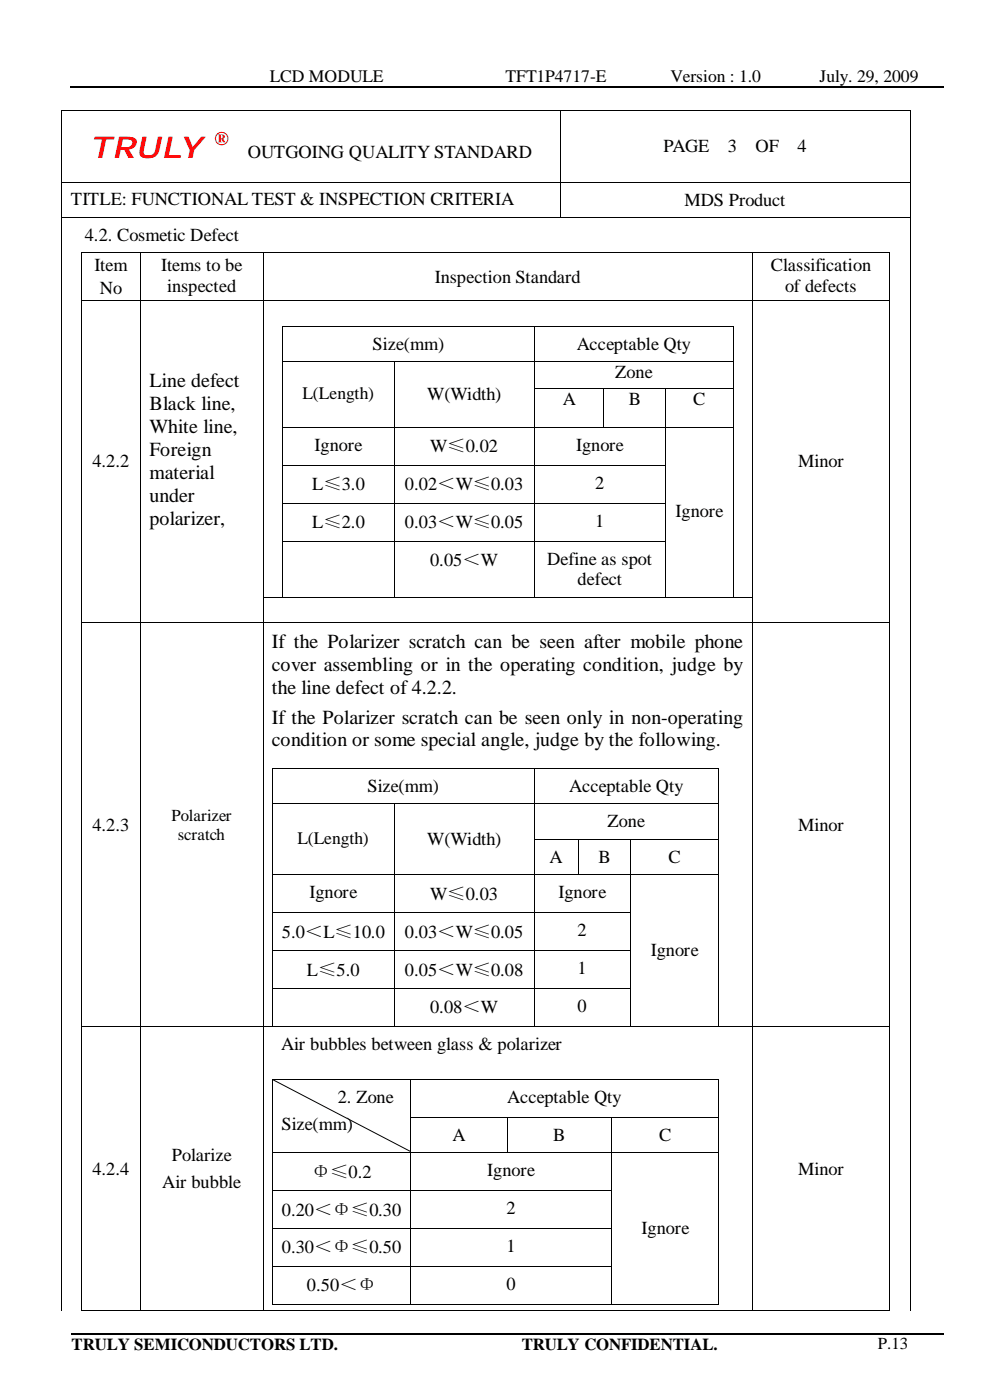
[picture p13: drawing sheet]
<svg xmlns="http://www.w3.org/2000/svg" width="210mm" height="297mm" viewBox="0 0 210 297" stroke-linecap="round" stroke-linejoin="round" font-family="sans-serif">
<defs><g id="words">
<text font-size="6.3" fill="#f00" x="19" y="33.5">TRULY</text>
<g font-size="4.2">
<text x="31.7" y="82.1">Line defect</text>
<text x="31.7" y="87">Black line,</text>
<text x="31.7" y="91.8">White line,</text>
<text x="31.7" y="96.7">Foreign</text>
<text x="31.7" y="101.5">material</text>
<text x="31.7" y="106.4">under</text>
<text x="31.7" y="111.3">polarizer,</text>
<text x="57.6" y="137.3">If the Polarizer scratch can be seen after mobile phone</text>
<text x="57.6" y="142.2">cover assembling or in the operating condition, judge by</text>
<text x="57.6" y="147.1">the line defect of 4.2.2.</text>
<text x="57.6" y="153.3">If the Polarizer scratch can be seen only in non-operating</text>
<text x="57.6" y="158.2">condition or some special angle, judge by the following.</text>
</g>
<text font-size="4.1" fill="#f00" x="45.4" y="30.7">®</text>
<g font-size="3.9">
<text x="52.5" y="33.5">OUTGOING QUALITY STANDARD</text>
<text x="140.5" y="32.3">PAGE</text>
<text x="154.2" y="32.3">3</text>
<text x="160" y="32.3">OF</text>
<text x="168.9" y="32.3">4</text>
<text x="15" y="43.5">TITLE: FUNCTIONAL TEST &amp; INSPECTION CRITERIA</text>
<text x="144.9" y="43.6">MDS Product</text>
<text x="17.9" y="51.1">4.2. Cosmetic Defect</text>
<text x="20" y="57.5">Item</text>
<text x="34.1" y="57.4">Items to be</text>
<text x="92.1" y="59.9">Inspection Standard</text>
<text x="163.2" y="57.4">Classification</text>
<text x="21.2" y="62.2">No</text>
<text x="35.4" y="61.9">inspected</text>
<text x="166.3" y="61.9">of defects</text>
<text x="78.9" y="74.1">Size(mm)</text>
<text x="122.2" y="74.1">Acceptable Qty</text>
<text x="130.3" y="80.2">Zone</text>
<text x="90.5" y="84.8">W(Width)</text>
<text x="119.2" y="85.9">A</text>
<text x="133.2" y="85.9">B</text>
<text x="146.8" y="85.9">C</text>
<text x="66.6" y="95.5">Ignore</text>
<text x="91.1" y="95.9">W≤0.02</text>
<text x="122" y="95.5">Ignore</text>
<text x="19.6" y="99">4.2.2</text>
<text x="169.1" y="99">Minor</text>
<text x="66.1" y="103.9">L≤3.0</text>
<text x="85.8" y="103.9">0.02＜W≤0.03</text>
<text x="126.1" y="103.6">2</text>
<text x="66.1" y="111.9">L≤2.0</text>
<text x="85.8" y="111.9">0.03＜W≤0.05</text>
<text x="126.1" y="111.6">1</text>
<text x="143.1" y="109.7">Ignore</text>
<text x="91.1" y="120">0.05＜W</text>
<text x="115.9" y="119.6">Define as spot</text>
<text x="122.3" y="124.1">defect</text>
<text x="77.8" y="167.8">Size(mm)</text>
<text x="120.6" y="167.8">Acceptable Qty</text>
<text x="19.6" y="176.1">4.2.3</text>
<text x="90.5" y="179">W(Width)</text>
<text x="128.7" y="175.3">Zone</text>
<text x="169.1" y="176.1">Minor</text>
<text x="116.4" y="182.9">A</text>
<text x="126.7" y="182.9">B</text>
<text x="141.6" y="182.9">C</text>
<text x="65.5" y="190.3">Ignore</text>
<text x="91.1" y="190.7">W≤0.03</text>
<text x="118.3" y="190.3">Ignore</text>
<text x="59.7" y="198.7">5.0＜L≤10.0</text>
<text x="85.8" y="198.7">0.03＜W≤0.05</text>
<text x="122.3" y="198.4">2</text>
<text x="137.8" y="202.5">Ignore</text>
<text x="65" y="206.8">L≤5.0</text>
<text x="85.8" y="206.8">0.05＜W≤0.08</text>
<text x="122.3" y="206.4">1</text>
<text x="91.1" y="214.7">0.08＜W</text>
<text x="122.3" y="214.4">0</text>
<text x="59.5" y="222.6">Air bubbles between glass &amp; polarizer</text>
<text x="71.5" y="233.7">2. Zone</text>
<text x="107.4" y="233.7">Acceptable Qty</text>
<text x="59.6" y="239.5">Size(mm)</text>
<text x="36.4" y="246">Polarize</text>
<text x="95.8" y="241.8">A</text>
<text x="117.2" y="241.8">B</text>
<text x="139.6" y="241.8">C</text>
<text x="19.6" y="248.9">4.2.4</text>
<text x="34.4" y="251.8">Air bubble</text>
<text x="66" y="249.6">Φ≤0.2</text>
<text x="103.2" y="249.3">Ignore</text>
<text x="169.1" y="248.9">Minor</text>
<text x="59.7" y="257.7">0.20＜Φ≤0.30</text>
<text x="107.3" y="257.3">2</text>
<text x="135.9" y="261.5">Ignore</text>
<text x="59.7" y="265.6">0.30＜Φ≤0.50</text>
<text x="107.3" y="265.3">1</text>
<text x="65" y="273.7">0.50＜Φ</text>
<text x="107.3" y="273.3">0</text>
</g>
<g font-size="3.7">
<text x="57.1" y="17.5">LCD MODULE</text>
<text x="107.1" y="17.5">TFT1P4717-E</text>
<text x="142" y="17.5">Version : 1.0</text>
<text x="173.6" y="17.5">July. 29, 2009</text>
<text x="64.1" y="84.6">L(Length)</text>
<text x="63" y="178.8">L(Length)</text>
</g>
<g font-size="3.6">
<text x="36.3" y="173.9">Polarizer</text>
<text x="37.7" y="178">scratch</text>
<text x="15.2" y="286">TRULY SEMICONDUCTORS LTD.</text>
<text x="110.5" y="286">TRULY CONFIDENTIAL.</text>
<text x="185.9" y="285.9">P.13</text>
</g>
</g></defs>
<path d="M14.9 18.3h185.1M15.2 282.7h162.8M178.2 282.7h21.8" fill="none" stroke="#000" stroke-width=".25"/>
<g fill="#000">
<path d="M56.9 18.2h.2v.3h-.2zM84.6 18.2h.2v.3h-.2zM141.7 18.2h.3v.3h-.3zM168 18.2h.2v.3h-.2zM13 23.4h.1v.2h-.1zM13 38.5h.1v.2h-.1zM118.6 23.4h.2v.2h-.2zM118.6 38.5h.2v.2h-.2zM192.7 23.4h.2v.2h-.2zM192.7 38.5h.2v.2h-.2zM13 46h.1v.2h-.1zM13 53.4h.1v.2h-.1z"/>
<path d="M17.2 53.4h.2v.2h-.2zM29.7 53.4h.2v.2h-.2zM55.6 53.4h.2v.2h-.2zM118.6 46h.2v.2h-.2zM159.3 53.4h.2v.2h-.2zM188.2 53.4h.2v.2h-.2zM192.7 46h.2v.2h-.2zM192.7 53.4h.2v.2h-.2zM13 63.6h.1v.2h-.1zM13 69h.1v.2h-.1zM13 76.6h.1v.1h-.1zM17.2 63.6h.2v.2h-.2z"/>
<path d="M17.2 69h.2v.2h-.2zM17.2 76.6h.2v.1h-.2zM29.7 63.6h.2v.2h-.2zM29.7 69h.2v.2h-.2zM29.7 76.6h.2v.1h-.2zM55.6 63.6h.2v.2h-.2zM55.6 69h.2v.2h-.2zM55.6 76.6h.2v.1h-.2zM59.8 69h.1v.2h-.1zM59.8 76.6h.1v.1h-.1zM83.4 76.6h.2v.1h-.2zM113 69h.2v.2h-.2z"/>
<path d="M113 76.6h.2v.1h-.2zM155.2 69h.2v.2h-.2zM155.2 76.6h.2v.1h-.2zM159.3 63.6h.2v.2h-.2zM159.3 69h.2v.2h-.2zM159.3 76.6h.2v.1h-.2zM188.2 63.6h.2v.2h-.2zM188.2 69h.2v.2h-.2zM188.2 76.6h.2v.1h-.2zM192.7 63.6h.2v.2h-.2zM192.7 69h.2v.2h-.2zM192.7 76.6h.2v.1h-.2z"/>
<path d="M13 82.2h.1v.2h-.1zM13 90.4h.1v.2h-.1zM13 98.5h.1v.2h-.1zM17.2 82.2h.2v.2h-.2zM17.2 90.4h.2v.2h-.2zM17.2 98.5h.2v.2h-.2zM29.7 82.2h.2v.2h-.2zM29.7 90.4h.2v.2h-.2zM29.7 98.5h.2v.2h-.2zM55.6 82.2h.2v.2h-.2zM55.6 90.4h.2v.2h-.2zM55.6 98.5h.2v.2h-.2z"/>
<path d="M59.8 82.2h.1v.2h-.1zM59.8 90.4h.1v.2h-.1zM59.8 98.5h.1v.2h-.1zM83.4 82.2h.2v.2h-.2zM83.4 90.4h.2v.2h-.2zM83.4 98.5h.2v.2h-.2zM113 82.2h.2v.2h-.2zM113 90.4h.2v.2h-.2zM113 98.5h.2v.2h-.2zM127.8 82.2h.2v.2h-.2zM127.8 90.4h.2v.2h-.2zM140.9 82.2h.2v.2h-.2z"/>
<path d="M140.9 90.4h.2v.2h-.2zM140.9 98.5h.2v.2h-.2zM155.2 82.2h.2v.2h-.2zM155.2 90.4h.2v.2h-.2zM155.2 98.5h.2v.2h-.2zM159.3 82.2h.2v.2h-.2zM159.3 90.4h.2v.2h-.2zM159.3 98.5h.2v.2h-.2zM188.2 82.2h.2v.2h-.2zM188.2 90.4h.2v.2h-.2zM188.2 98.5h.2v.2h-.2zM192.7 82.2h.2v.2h-.2z"/>
<path d="M192.7 90.4h.2v.2h-.2zM192.7 98.5h.2v.2h-.2zM13 106.5h.1v.2h-.1zM13 114.6h.1v.1h-.1zM17.2 106.5h.2v.2h-.2zM17.2 114.6h.2v.1h-.2zM29.7 106.5h.2v.2h-.2zM29.7 114.6h.2v.1h-.2zM55.6 106.5h.2v.2h-.2zM55.6 114.6h.2v.1h-.2zM59.8 106.5h.1v.2h-.1zM59.8 114.6h.1v.1h-.1z"/>
<path d="M83.4 106.5h.2v.2h-.2zM83.4 114.6h.2v.1h-.2zM113 106.5h.2v.2h-.2zM113 114.6h.2v.1h-.2zM140.9 106.5h.2v.2h-.2zM140.9 114.6h.2v.1h-.2zM155.2 106.5h.2v.2h-.2zM155.2 114.6h.2v.1h-.2zM159.3 106.5h.2v.2h-.2zM159.3 114.6h.2v.1h-.2zM188.2 106.5h.2v.2h-.2zM188.2 114.6h.2v.1h-.2z"/>
<path d="M192.7 106.5h.2v.2h-.2zM192.7 114.6h.2v.1h-.2zM13 126.5h.1v.2h-.1zM13 131.9h.1v.2h-.1zM17.2 126.5h.2v.2h-.2zM17.2 131.9h.2v.2h-.2zM29.7 126.5h.2v.2h-.2zM29.7 131.9h.2v.2h-.2zM55.6 126.5h.2v.2h-.2zM55.6 131.9h.2v.2h-.2zM59.8 126.5h.1v.2h-.1zM83.4 126.5h.2v.2h-.2z"/>
<path d="M113 126.5h.2v.2h-.2zM140.9 126.5h.2v.2h-.2zM155.2 126.5h.2v.2h-.2zM159.3 126.5h.2v.2h-.2zM159.3 131.9h.2v.2h-.2zM188.2 126.5h.2v.2h-.2zM188.2 131.9h.2v.2h-.2zM192.7 126.5h.2v.2h-.2zM192.7 131.9h.2v.2h-.2zM57.6 162.7h.1v.2h-.1zM57.6 170.2h.1v.2h-.1zM57.6 177.8h.1v.2h-.1z"/>
<path d="M83.4 170.2h.2v.2h-.2zM83.4 177.8h.2v.2h-.2zM113.1 162.7h.2v.2h-.2zM113.1 170.2h.2v.2h-.2zM113.1 177.8h.2v.2h-.2zM122.3 177.8h.2v.2h-.2zM133.4 177.8h.2v.2h-.2zM152.1 162.7h.1v.2h-.1zM152.1 170.2h.1v.2h-.1zM152.1 177.8h.1v.2h-.1zM57.6 185.3h.1v.1h-.1zM57.6 193.3h.1v.2h-.1z"/>
<path d="M83.4 185.3h.2v.1h-.2zM83.4 193.3h.2v.2h-.2zM113.1 185.3h.2v.1h-.2zM113.1 193.3h.2v.2h-.2zM122.3 185.3h.2v.1h-.2zM133.4 185.3h.2v.1h-.2zM133.4 193.3h.2v.2h-.2zM152.1 185.3h.1v.1h-.1zM152.1 193.3h.1v.2h-.1zM13 217.5h.1v.2h-.1zM17.2 217.5h.2v.2h-.2zM29.7 217.5h.2v.2h-.2z"/>
<path d="M55.6 217.5h.2v.2h-.2zM57.6 201.4h.1v.1h-.1zM57.6 209.3h.1v.2h-.1zM57.6 217.4h.1v.1h-.1zM83.4 201.4h.2v.1h-.2zM83.4 209.3h.2v.2h-.2zM83.4 217.4h.2v.1h-.2zM113.1 201.4h.2v.1h-.2zM113.1 209.3h.2v.2h-.2zM113.1 217.4h.2v.1h-.2zM133.4 201.4h.2v.1h-.2zM133.4 209.3h.2v.2h-.2z"/>
<path d="M133.4 217.4h.2v.1h-.2zM152.1 201.4h.1v.1h-.1zM152.1 209.3h.1v.2h-.1zM152.1 217.4h.1v.1h-.1zM159.3 217.5h.2v.2h-.2zM188.2 217.5h.2v.2h-.2zM192.7 217.5h.2v.2h-.2zM57.6 228.6h.1v.2h-.1zM57.6 236.7h.1v.2h-.1zM87 228.6h.1v.2h-.1zM87 236.7h.1v.2h-.1zM107.4 236.7h.1v.2h-.1z"/>
<path d="M129.5 236.7h.2v.2h-.2zM152.1 228.6h.1v.2h-.1zM152.1 236.7h.1v.2h-.1zM57.6 244.2h.1v.2h-.1zM57.6 252.2h.1v.2h-.1zM87 244.2h.1v.2h-.1zM87 252.2h.1v.2h-.1zM107.4 244.2h.1v.2h-.1zM129.5 244.2h.2v.2h-.2zM129.5 252.2h.2v.2h-.2zM152.1 244.2h.1v.2h-.1zM152.1 252.2h.1v.2h-.1z"/>
<path d="M17.2 277.7h.2v.2h-.2zM29.7 277.7h.2v.2h-.2zM55.6 277.7h.2v.2h-.2zM57.6 260.2h.1v.2h-.1zM57.6 268.2h.1v.2h-.1zM57.6 276.3h.1v.2h-.1zM87 260.2h.1v.2h-.1zM87 268.2h.1v.2h-.1zM87 276.3h.1v.2h-.1zM129.5 260.2h.2v.2h-.2zM129.5 268.2h.2v.2h-.2zM129.5 276.3h.2v.2h-.2z"/>
<path d="M152.1 260.2h.1v.2h-.1zM152.1 268.2h.1v.2h-.1zM152.1 276.3h.1v.2h-.1zM159.3 277.7h.2v.2h-.2zM188.2 277.7h.2v.2h-.2zM178 282.5h.2v.3h-.2z"/>
</g>
<g fill="none" stroke="#000" stroke-width=".21">
<path d="M13 23.6v14.9M13 38.7v7.3M13.1 23.5h105.5M13.1 38.6h105.5M118.7 23.6v14.9M118.7 38.7v7.3M118.8 23.5h73.9M118.8 38.6h73.9M192.8 23.6v14.9M192.8 38.7v7.3M13 46.2v7.2M13 53.6v10"/>
<path d="M13.1 46.1h105.5M17.3 53.6v10M17.4 53.5h12.3M29.8 53.6v10M29.9 53.5h25.7M55.7 53.6v10M55.8 53.5h103.5M118.8 46.1h73.9M159.4 53.6v10M159.5 53.5h28.7M188.3 53.6v10M192.8 46.2v7.2"/>
<path d="M192.8 53.6v10M13 63.8v5.2M13 69.2v7.4M13 76.7v5.5M17.3 63.8v5.2M17.3 69.2v7.4M17.3 76.7v5.5M17.4 63.7h12.3M29.8 63.8v5.2M29.8 69.2v7.4M29.8 76.7v5.5M29.9 63.7h25.7"/>
<path d="M55.7 63.8v5.2M55.7 69.2v7.4M55.7 76.7v5.5M55.8 63.7h103.5M59.9 69.2v7.4M59.9 76.7v5.5M59.9 69.1h53.1M59.9 76.6h23.5M83.5 76.7v5.5M83.6 76.6h29.4M113.1 69.2v7.4M113.1 76.7v5.5"/>
<path d="M113.2 69.1h42M113.2 76.6h42M155.3 69.2v7.4M155.3 76.7v5.5M159.4 63.8v5.2M159.4 69.2v7.4M159.4 76.7v5.5M159.5 63.7h28.7M188.3 63.8v5.2M188.3 69.2v7.4M188.3 76.7v5.5M192.8 63.8v5.2"/>
<path d="M192.8 69.2v7.4M192.8 76.7v5.5M13 82.4v8M13 90.6v7.9M13 98.7v7.8M17.3 82.4v8M17.3 90.6v7.9M17.3 98.7v7.8M29.8 82.4v8M29.8 90.6v7.9M29.8 98.7v7.8M55.7 82.4v8"/>
<path d="M55.7 90.6v7.9M55.7 98.7v7.8M59.9 82.4v8M59.9 90.6v7.9M59.9 98.7v7.8M59.9 90.5h23.5M59.9 98.6h23.5M83.5 82.4v8M83.5 90.6v7.9M83.5 98.7v7.8M83.6 90.5h29.4M83.6 98.6h29.4"/>
<path d="M113.1 82.4v8M113.1 90.6v7.9M113.1 98.7v7.8M113.2 82.3h14.6M113.2 90.5h14.6M113.2 98.6h27.7M127.9 82.4v8M128 82.3h12.9M128 90.5h12.9M141 82.4v8M141 90.6v7.9M141 98.7v7.8"/>
<path d="M141.1 82.3h14.1M141.1 90.5h14.1M155.3 82.4v8M155.3 90.6v7.9M155.3 98.7v7.8M159.4 82.4v8M159.4 90.6v7.9M159.4 98.7v7.8M188.3 82.4v8M188.3 90.6v7.9M188.3 98.7v7.8M192.8 82.4v8"/>
<path d="M192.8 90.6v7.9M192.8 98.7v7.8M13 106.7v7.9M13 114.7v11.8M17.3 106.7v7.9M17.3 114.7v11.8M29.8 106.7v7.9M29.8 114.7v11.8M55.7 106.7v7.9M55.7 114.7v11.8M59.9 106.7v7.9M59.9 114.7v11.8"/>
<path d="M59.9 106.6h23.5M59.9 114.7h23.5M83.5 106.7v7.9M83.5 114.7v11.8M83.6 106.6h29.4M83.6 114.7h29.4M113.1 106.7v7.9M113.1 114.7v11.8M113.2 106.6h27.7M113.2 114.7h27.7M141 106.7v7.9M141 114.7v11.8"/>
<path d="M155.3 106.7v7.9M155.3 114.7v11.8M159.4 106.7v7.9M159.4 114.7v11.8M188.3 106.7v7.9M188.3 114.7v11.8M192.8 106.7v7.9M192.8 114.7v11.8M13 126.7v5.2M13 132.1v85.4M17.3 126.7v5.2M17.3 132.1v85.4"/>
<path d="M17.4 132h12.3M29.8 126.7v5.2M29.8 132.1v85.4M29.9 132h25.7M55.7 126.7v5.2M55.7 132.1v85.4M55.8 126.6h4M55.8 132h103.5M59.9 126.6h23.5M83.6 126.6h29.4M113.2 126.6h27.7M141.1 126.6h14.1"/>
<path d="M155.4 126.6h3.9M159.4 126.7v5.2M159.4 132.1v85.4M159.5 132h28.7M188.3 126.7v5.2M188.3 132.1v85.4M192.8 126.7v5.2M192.8 132.1v85.4M57.7 162.9v7.3M57.7 170.4v7.4M57.7 178v7.3M57.7 162.8h55.4"/>
<path d="M57.7 170.3h25.7M83.5 170.4v7.4M83.5 178v7.3M83.6 170.3h29.5M113.2 162.9v7.3M113.2 170.4v7.4M113.2 178v7.3M113.3 162.8h38.8M113.3 170.3h38.8M113.3 177.9h9M122.4 178v7.3M122.5 177.9h10.9"/>
<path d="M133.5 178v7.3M133.6 177.9h18.5M152.1 162.9v7.3M152.1 170.4v7.4M152.1 178v7.3M57.7 185.4v7.9M57.7 193.5v7.8M57.7 185.3h25.7M57.7 193.4h25.7M83.5 185.4v7.9M83.5 193.5v7.8M83.6 185.3h29.5"/>
<path d="M83.6 193.4h29.5M113.2 185.4v7.9M113.2 193.5v7.8M113.3 185.3h9M113.3 193.4h20.1M122.5 185.3h10.9M133.5 185.4v7.9M133.5 193.5v7.8M133.6 185.3h18.5M152.1 185.4v7.9M152.1 193.5v7.8M13 217.7v60"/>
<path d="M17.3 217.7v60M17.4 217.6h12.3M29.8 217.7v60M29.9 217.6h25.7M55.7 217.7v60M55.8 217.6h103.5M57.7 201.5v7.8M57.7 209.5v7.9M57.7 201.4h25.7M57.7 209.4h25.7M57.7 217.4h25.7M83.5 201.5v7.8"/>
<path d="M83.5 209.5v7.9M83.6 201.4h29.5M83.6 209.4h29.5M83.6 217.4h29.5M113.2 201.5v7.8M113.2 209.5v7.9M113.3 201.4h20.1M113.3 209.4h20.1M113.3 217.4h20.1M133.5 201.5v7.8M133.5 209.5v7.9M133.6 217.4h18.5"/>
<path d="M152.1 201.5v7.8M152.1 209.5v7.9M159.4 217.7v60M159.5 217.6h28.7M188.3 217.7v60M192.8 217.7v60M57.7 228.8v7.9M57.7 236.9v7.3M57.7 228.7h29.3M57.7 228.8l29.3 15.2M87 228.8v7.9M87 236.9v7.3"/>
<path d="M87.1 228.7h65M87.1 236.8h20.3M107.4 236.9v7.3M107.5 236.8h22M129.6 236.9v7.3M129.7 236.8h22.4M152.1 228.8v7.9M152.1 236.9v7.3M57.7 244.4v7.8M57.7 252.4v7.8M57.7 244.3h29.3M57.7 252.3h29.3"/>
<path d="M87 244.4v7.8M87 252.4v7.8M87.1 244.3h20.3M87.1 252.3h42.4M107.5 244.3h22M129.6 244.4v7.8M129.6 252.4v7.8M129.7 244.3h22.4M152.1 244.4v7.8M152.1 252.4v7.8M17.4 277.8h12.3M29.9 277.8h25.7"/>
<path d="M55.8 277.8h103.5M57.7 260.4v7.8M57.7 268.4v7.9M57.7 260.3h29.3M57.7 268.3h29.3M57.7 276.4h29.3M87 260.4v7.8M87 268.4v7.9M87.1 260.3h42.4M87.1 268.3h42.4M87.1 276.4h42.4M129.6 260.4v7.8"/>
<path d="M129.6 268.4v7.9M129.7 276.4h22.4M152.1 260.4v7.8M152.1 268.4v7.9M159.5 277.8h28.7"/>
</g>
<use href="#words"/>
</svg>
